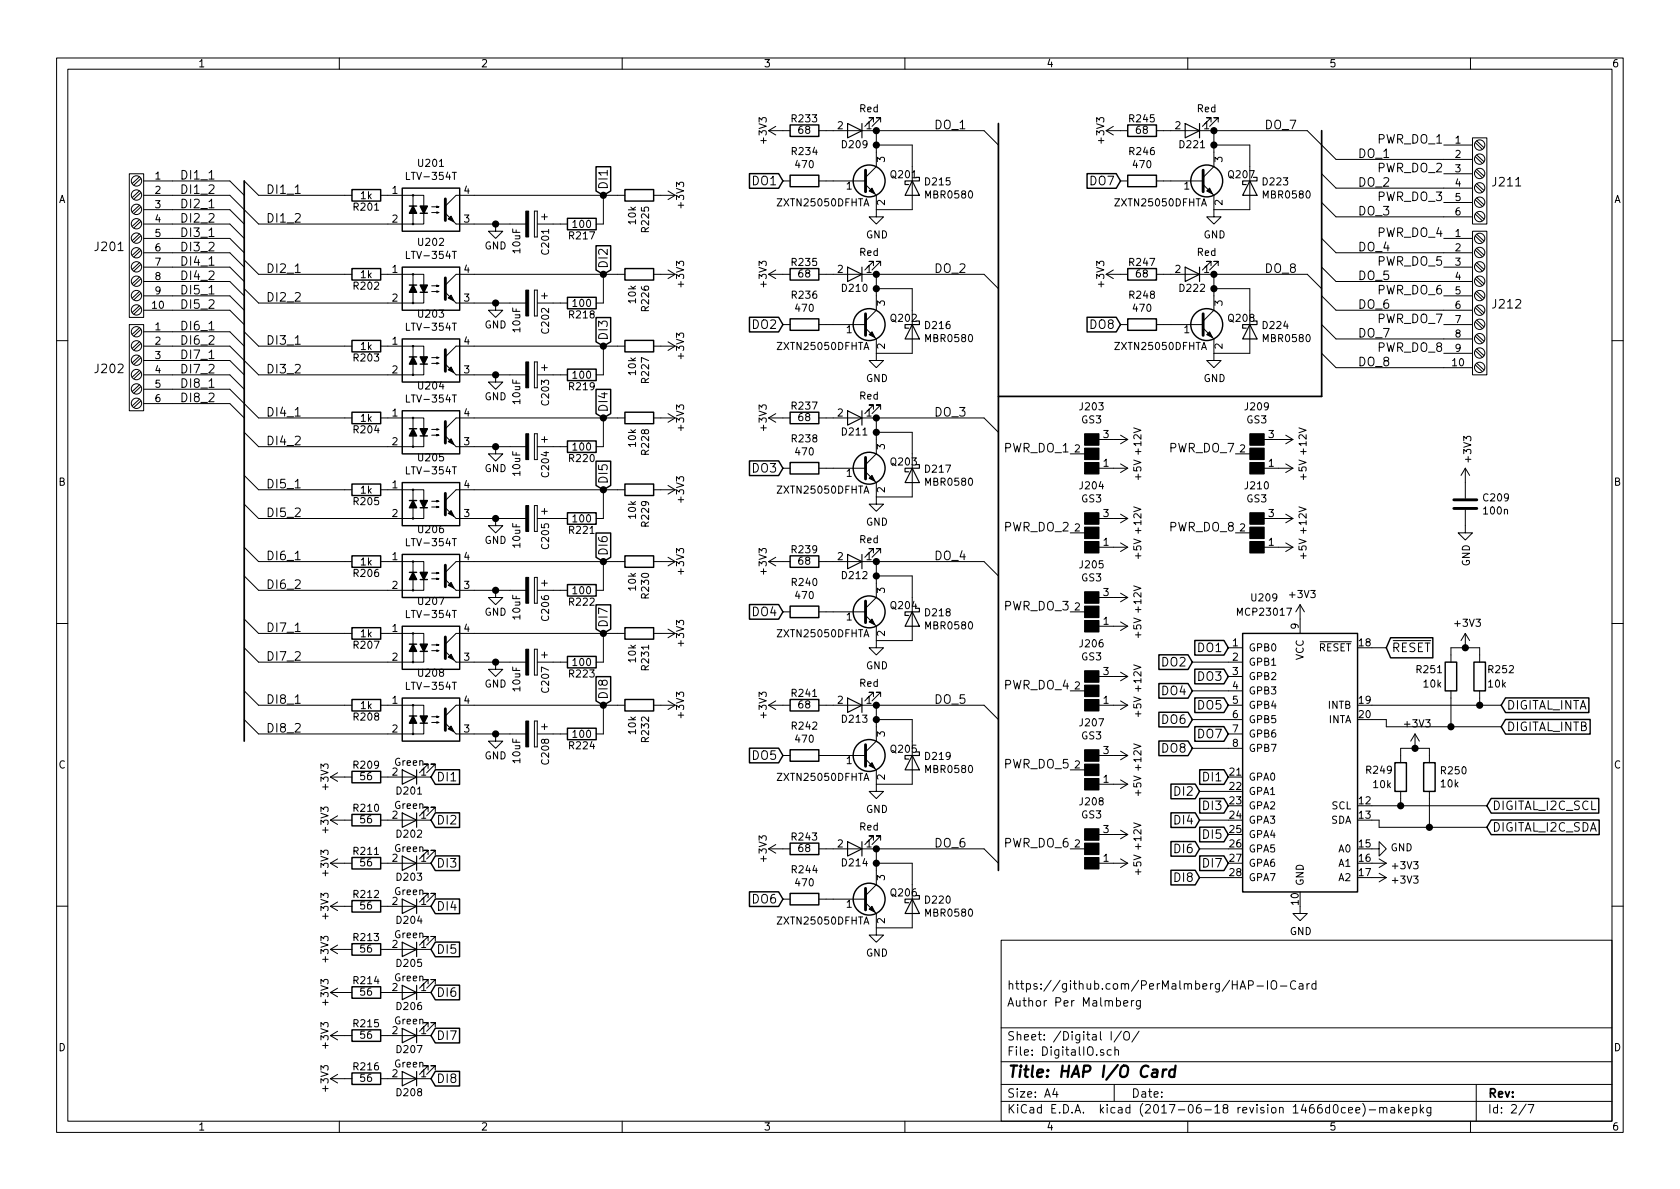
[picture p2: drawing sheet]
<svg xmlns="http://www.w3.org/2000/svg" width="297mm" height="210mm" viewBox="0 0 297 210" stroke-linecap="round" stroke-linejoin="round" font-family="sans-serif">
<defs><g id="words">
<text font-size="2.8" x="178" y="190.5">Title: HAP I/O Card</text>
<g font-size="2.1">
<text x="165.1" y="22.9">DO_1</text>
<text x="223.5" y="22.9">DO_7</text>
<text x="240" y="27.9">DO_1</text>
<text x="243.6" y="25.4">PWR_DO_1</text>
<text x="31.7" y="31.7">DI1_1</text>
<text x="31.7" y="34.3">DI1_2</text>
<text x="47" y="34.3">DI1_1</text>
<text x="107.4" y="33.6" transform="rotate(-90 107.4 33.6)">DI1</text>
<text x="133.1" y="32.8">DO1</text>
<text x="192.8" y="32.8">DO7</text>
<text x="240" y="33">DO_2</text>
<text x="243.6" y="30.5">PWR_DO_2</text>
<text x="243.6" y="35.6">PWR_DO_3</text>
<text x="264.1" y="33">J211</text>
<text x="31.7" y="36.8">DI2_1</text>
<text x="31.7" y="41.9">DI3_1</text>
<text x="31.7" y="39.4">DI2_2</text>
<text x="47" y="39.4">DI1_2</text>
<text x="240" y="38.1">DO_3</text>
<text x="243.6" y="41.9">PWR_DO_4</text>
<text x="16.9" y="44.4">J201</text>
<text x="31.7" y="44.4">DI3_2</text>
<text x="31.7" y="47">DI4_1</text>
<text x="107.4" y="47.6" transform="rotate(-90 107.4 47.6)">DI2</text>
<text x="240" y="44.4">DO_4</text>
<text x="243.6" y="47">PWR_DO_5</text>
<text x="31.7" y="49.5">DI4_2</text>
<text x="31.7" y="52.1">DI5_1</text>
<text x="47" y="48.3">DI2_1</text>
<text x="47" y="53.3">DI2_2</text>
<text x="165.1" y="48.3">DO_2</text>
<text x="223.5" y="48.3">DO_8</text>
<text x="240" y="49.5">DO_5</text>
<text x="243.6" y="52.1">PWR_DO_6</text>
<text x="31.7" y="54.6">DI5_2</text>
<text x="31.7" y="58.4">DI6_1</text>
<text x="133.1" y="58.2">DO2</text>
<text x="192.8" y="58.2">DO8</text>
<text x="240" y="59.7">DO_7</text>
<text x="240" y="54.6">DO_6</text>
<text x="243.6" y="57.1">PWR_DO_7</text>
<text x="264.1" y="54.6">J212</text>
<text x="16.9" y="66">J202</text>
<text x="31.7" y="61">DI6_2</text>
<text x="31.7" y="63.5">DI7_1</text>
<text x="47" y="61">DI3_1</text>
<text x="107.4" y="60.3" transform="rotate(-90 107.4 60.3)">DI3</text>
<text x="240" y="64.8">DO_8</text>
<text x="243.6" y="62.2">PWR_DO_8</text>
<text x="31.7" y="66">DI7_2</text>
<text x="31.7" y="68.6">DI8_1</text>
<text x="31.7" y="71.1">DI8_2</text>
<text x="47" y="66">DI3_2</text>
<text x="47" y="73.7">DI4_1</text>
<text x="107.4" y="73" transform="rotate(-90 107.4 73)">DI4</text>
<text x="165.1" y="73.7">DO_3</text>
<text x="47" y="78.7">DI4_2</text>
<text x="133.1" y="83.6">DO3</text>
<text x="177.5" y="80">PWR_DO_1</text>
<text x="206.8" y="80">PWR_DO_7</text>
<text x="47" y="86.4">DI5_1</text>
<text x="107.4" y="85.7" transform="rotate(-90 107.4 85.7)">DI5</text>
<text x="47" y="91.4">DI5_2</text>
<text x="177.5" y="94">PWR_DO_2</text>
<text x="206.8" y="94">PWR_DO_8</text>
<text x="47" y="99.1">DI6_1</text>
<text x="107.4" y="98.4" transform="rotate(-90 107.4 98.4)">DI6</text>
<text x="165.1" y="99.1">DO_4</text>
<text x="47" y="104.1">DI6_2</text>
<text x="177.5" y="107.9">PWR_DO_3</text>
<text x="47" y="111.8">DI7_1</text>
<text x="107.4" y="111.1" transform="rotate(-90 107.4 111.1)">DI7</text>
<text x="133.1" y="109">DO4</text>
<text x="47" y="116.8">DI7_2</text>
<text x="205.5" y="117.9">DO2</text>
<text x="211.9" y="115.3">DO1</text>
<text x="246" y="115.3">RESET</text>
<text x="47" y="124.5">DI8_1</text>
<text x="107.4" y="123.8" transform="rotate(-90 107.4 123.8)">DI8</text>
<text x="165.1" y="124.5">DO_5</text>
<text x="177.5" y="121.9">PWR_DO_4</text>
<text x="205.5" y="122.9">DO4</text>
<text x="211.9" y="120.4">DO3</text>
<text x="211.9" y="125.5">DO5</text>
<text x="266.3" y="125.5">DIGITAL_INTA</text>
<text x="47" y="129.5">DI8_2</text>
<text x="205.5" y="128">DO6</text>
<text x="211.9" y="130.6">DO7</text>
<text x="266.3" y="129.3">DIGITAL_INTB</text>
<text x="133.1" y="134.4">DO5</text>
<text x="177.5" y="135.9">PWR_DO_5</text>
<text x="205.5" y="133.1">DO8</text>
<text x="77.1" y="138.2">DI1</text>
<text x="207.9" y="140.7">DI2</text>
<text x="213" y="138.2">DI1</text>
<text x="213" y="143.3">DI3</text>
<text x="263.8" y="143.3">DIGITAL_I2C_SCL</text>
<text x="77.1" y="145.8">DI2</text>
<text x="165.1" y="149.9">DO_6</text>
<text x="177.5" y="149.9">PWR_DO_6</text>
<text x="207.9" y="145.8">DI4</text>
<text x="213" y="148.3">DI5</text>
<text x="263.8" y="147.1">DIGITAL_I2C_SDA</text>
<text x="77.1" y="153.4">DI3</text>
<text x="207.9" y="150.9">DI6</text>
<text x="207.9" y="156">DI8</text>
<text x="213" y="153.4">DI7</text>
<text x="77.1" y="161">DI4</text>
<text x="133.1" y="159.8">DO6</text>
<text x="77.1" y="168.7">DI5</text>
<text x="77.1" y="176.3">DI6</text>
<text x="178" y="178">Author Per Malmberg</text>
<text x="178" y="175">https://github.com/PerMalmberg/HAP-IO-Card</text>
<text x="77.1" y="183.9">DI7</text>
<text x="178" y="184">Sheet: /Digital I/O/</text>
<text x="77.1" y="191.5">DI8</text>
<text x="178" y="186.7">File: DigitalIO.sch</text>
<text x="178" y="196.9">KiCad E.D.A. kicad (2017-06-18 revision 1466d0cee)-makepkg</text>
<text x="178" y="194.1">Size: A4</text>
<text x="200" y="194.1">Date:</text>
<text x="263" y="194.1">Rev:</text>
<text x="263" y="196.9">Id: 2/7</text>
</g>
<g font-size="1.8">
<text x="35" y="11.9">1</text>
<text x="85" y="11.9">2</text>
<text x="135" y="11.9">3</text>
<text x="185" y="11.9">4</text>
<text x="235" y="11.9">5</text>
<text x="285" y="11.9">6</text>
<text x="140.1" y="21.6">R233</text>
<text x="141.2" y="23.7">68</text>
<text x="148.1" y="22.9">2</text>
<text x="152" y="19.9">Red</text>
<text x="153.2" y="22.9">1</text>
<text x="199.8" y="21.6">R245</text>
<text x="200.9" y="23.7">68</text>
<text x="207.8" y="22.9">2</text>
<text x="211.7" y="19.9">Red</text>
<text x="212.9" y="22.9">1</text>
<text x="74.1" y="29.5">U201</text>
<text x="135.6" y="25.2" transform="rotate(-90 135.6 25.2)">+3V3</text>
<text x="140.1" y="27.4">R234</text>
<text x="140.8" y="29.7">470</text>
<text x="149" y="26.2">D209</text>
<text x="156.5" y="28.7" transform="rotate(-90 156.5 28.7)">3</text>
<text x="195.2" y="25.2" transform="rotate(-90 195.2 25.2)">+3V3</text>
<text x="199.8" y="27.4">R246</text>
<text x="200.5" y="29.7">470</text>
<text x="208.7" y="26.2">D221</text>
<text x="216.2" y="28.7" transform="rotate(-90 216.2 28.7)">3</text>
<text x="257.3" y="25.4">1</text>
<text x="257.3" y="27.9">2</text>
<text x="10.4" y="35.9">A</text>
<text x="27.5" y="31.7">1</text>
<text x="27.5" y="34.3">2</text>
<text x="63.8" y="35.2">1k</text>
<text x="69.4" y="34.3">1</text>
<text x="72.2" y="31.8">LTV-354T</text>
<text x="82.1" y="34.3">4</text>
<text x="149.7" y="33.5">1</text>
<text x="157.6" y="31.5">Q201</text>
<text x="163.7" y="32.8">D215</text>
<text x="163.8" y="35.1">MBR0580</text>
<text x="209.4" y="33.5">1</text>
<text x="217.3" y="31.5">Q207</text>
<text x="223.4" y="32.8">D223</text>
<text x="223.5" y="35.1">MBR0580</text>
<text x="257.3" y="30.5">3</text>
<text x="257.3" y="33">4</text>
<text x="257.3" y="35.6">5</text>
<text x="285.4" y="35.9">A</text>
<text x="27.5" y="36.8">3</text>
<text x="27.5" y="39.4">4</text>
<text x="27.5" y="41.9">5</text>
<text x="62.7" y="37.3">R201</text>
<text x="69.4" y="39.4">2</text>
<text x="82.1" y="39.4">3</text>
<text x="101.4" y="40.3">100</text>
<text x="112.4" y="39.6" transform="rotate(-90 112.4 39.6)">10k</text>
<text x="114.8" y="40.9" transform="rotate(-90 114.8 40.9)">R225</text>
<text x="121" y="36.6" transform="rotate(-90 121 36.6)">+3V3</text>
<text x="137.7" y="36.5">ZXTN25050DFHTA</text>
<text x="156.5" y="36.3" transform="rotate(-90 156.5 36.3)">2</text>
<text x="197.4" y="36.5">ZXTN25050DFHTA</text>
<text x="216.2" y="36.3" transform="rotate(-90 216.2 36.3)">2</text>
<text x="257.3" y="38.1">6</text>
<text x="257.3" y="41.9">1</text>
<text x="27.5" y="44.4">6</text>
<text x="27.5" y="47">7</text>
<text x="72.2" y="45.8">LTV-354T</text>
<text x="74.1" y="43.5">U202</text>
<text x="85.7" y="44.1">GND</text>
<text x="92" y="44.7" transform="rotate(-90 92 44.7)">10uF</text>
<text x="97.1" y="44.9" transform="rotate(-90 97.1 44.9)">C201</text>
<text x="100.8" y="42.3">R217</text>
<text x="140.1" y="47">R235</text>
<text x="152" y="45.3">Red</text>
<text x="153.1" y="42.2">GND</text>
<text x="199.8" y="47">R247</text>
<text x="211.7" y="45.3">Red</text>
<text x="212.8" y="42.2">GND</text>
<text x="257.3" y="44.4">2</text>
<text x="257.3" y="47">3</text>
<text x="27.5" y="49.5">8</text>
<text x="27.5" y="52.1">9</text>
<text x="62.7" y="51.2">R202</text>
<text x="63.8" y="49.2">1k</text>
<text x="69.4" y="48.3">1</text>
<text x="69.4" y="53.3">2</text>
<text x="82.1" y="53.3">3</text>
<text x="82.1" y="48.3">4</text>
<text x="112.4" y="53.6" transform="rotate(-90 112.4 53.6)">10k</text>
<text x="121" y="50.6" transform="rotate(-90 121 50.6)">+3V3</text>
<text x="135.6" y="50.6" transform="rotate(-90 135.6 50.6)">+3V3</text>
<text x="140.1" y="52.8">R236</text>
<text x="141.2" y="49.1">68</text>
<text x="148.1" y="48.3">2</text>
<text x="149" y="51.6">D210</text>
<text x="153.2" y="48.3">1</text>
<text x="195.2" y="50.6" transform="rotate(-90 195.2 50.6)">+3V3</text>
<text x="199.8" y="52.8">R248</text>
<text x="200.9" y="49.1">68</text>
<text x="207.8" y="48.3">2</text>
<text x="208.7" y="51.6">D222</text>
<text x="212.9" y="48.3">1</text>
<text x="257.3" y="49.5">4</text>
<text x="257.3" y="52.1">5</text>
<text x="27" y="54.6">10</text>
<text x="27.5" y="58.4">1</text>
<text x="72.2" y="58.5">LTV-354T</text>
<text x="74.1" y="56.2">U203</text>
<text x="85.7" y="58.1">GND</text>
<text x="92" y="58.7" transform="rotate(-90 92 58.7)">10uF</text>
<text x="97.1" y="58.8" transform="rotate(-90 97.1 58.8)">C202</text>
<text x="100.8" y="56.3">R218</text>
<text x="101.4" y="54.3">100</text>
<text x="114.8" y="54.9" transform="rotate(-90 114.8 54.9)">R226</text>
<text x="140.8" y="55.1">470</text>
<text x="149.7" y="58.9">1</text>
<text x="156.5" y="54.1" transform="rotate(-90 156.5 54.1)">3</text>
<text x="157.6" y="56.9">Q202</text>
<text x="163.7" y="58.2">D216</text>
<text x="200.5" y="55.1">470</text>
<text x="209.4" y="58.9">1</text>
<text x="216.2" y="54.1" transform="rotate(-90 216.2 54.1)">3</text>
<text x="217.3" y="56.9">Q208</text>
<text x="223.4" y="58.2">D224</text>
<text x="257.3" y="54.6">6</text>
<text x="257.3" y="57.1">7</text>
<text x="257.3" y="59.7">8</text>
<text x="27.5" y="61">2</text>
<text x="27.5" y="63.5">3</text>
<text x="62.7" y="63.9">R203</text>
<text x="63.8" y="61.9">1k</text>
<text x="69.4" y="61">1</text>
<text x="82.1" y="61">4</text>
<text x="121" y="63.3" transform="rotate(-90 121 63.3)">+3V3</text>
<text x="137.7" y="61.9">ZXTN25050DFHTA</text>
<text x="156.5" y="61.7" transform="rotate(-90 156.5 61.7)">2</text>
<text x="163.8" y="60.5">MBR0580</text>
<text x="197.4" y="61.9">ZXTN25050DFHTA</text>
<text x="216.2" y="61.7" transform="rotate(-90 216.2 61.7)">2</text>
<text x="223.5" y="60.5">MBR0580</text>
<text x="256.8" y="64.8">10</text>
<text x="257.3" y="62.2">9</text>
<text x="27.5" y="66">4</text>
<text x="27.5" y="68.6">5</text>
<text x="27.5" y="71.1">6</text>
<text x="69.4" y="66">2</text>
<text x="72.2" y="71.2">LTV-354T</text>
<text x="74.1" y="68.9">U204</text>
<text x="82.1" y="66">3</text>
<text x="85.7" y="70.8">GND</text>
<text x="92" y="71.4" transform="rotate(-90 92 71.4)">10uF</text>
<text x="97.1" y="71.5" transform="rotate(-90 97.1 71.5)">C203</text>
<text x="100.8" y="69">R219</text>
<text x="101.4" y="67">100</text>
<text x="112.4" y="66.3" transform="rotate(-90 112.4 66.3)">10k</text>
<text x="114.8" y="67.6" transform="rotate(-90 114.8 67.6)">R227</text>
<text x="152" y="70.7">Red</text>
<text x="153.1" y="67.6">GND</text>
<text x="212.8" y="67.6">GND</text>
<text x="62.7" y="76.6">R204</text>
<text x="63.8" y="74.6">1k</text>
<text x="69.4" y="73.7">1</text>
<text x="82.1" y="73.7">4</text>
<text x="121" y="76" transform="rotate(-90 121 76)">+3V3</text>
<text x="135.6" y="76" transform="rotate(-90 135.6 76)">+3V3</text>
<text x="140.1" y="72.4">R237</text>
<text x="141.2" y="74.5">68</text>
<text x="148.1" y="73.7">2</text>
<text x="149" y="77">D211</text>
<text x="153.2" y="73.7">1</text>
<text x="191.1" y="72.6">J203</text>
<text x="191.3" y="74.9">GS3</text>
<text x="195.1" y="77.5">3</text>
<text x="220.3" y="72.6">J209</text>
<text x="220.5" y="74.9">GS3</text>
<text x="224.3" y="77.5">3</text>
<text x="69.4" y="78.7">2</text>
<text x="72.2" y="83.9">LTV-354T</text>
<text x="74.1" y="81.6">U205</text>
<text x="82.1" y="78.7">3</text>
<text x="85.7" y="83.5">GND</text>
<text x="100.8" y="81.7">R220</text>
<text x="101.4" y="79.7">100</text>
<text x="112.4" y="79" transform="rotate(-90 112.4 79)">10k</text>
<text x="114.8" y="80.3" transform="rotate(-90 114.8 80.3)">R228</text>
<text x="140.1" y="78.2">R238</text>
<text x="140.8" y="80.5">470</text>
<text x="156.5" y="79.5" transform="rotate(-90 156.5 79.5)">3</text>
<text x="157.6" y="82.3">Q203</text>
<text x="163.7" y="83.6">D217</text>
<text x="190" y="80">2</text>
<text x="195.1" y="82.5">1</text>
<text x="201.8" y="80.2" transform="rotate(-90 201.8 80.2)">+12V</text>
<text x="219.2" y="80">2</text>
<text x="224.3" y="82.5">1</text>
<text x="231" y="80.2" transform="rotate(-90 231 80.2)">+12V</text>
<text x="260.1" y="81.6" transform="rotate(-90 260.1 81.6)">+3V3</text>
<text x="10.4" y="85.9">B</text>
<text x="62.7" y="89.3">R205</text>
<text x="63.8" y="87.3">1k</text>
<text x="69.4" y="86.4">1</text>
<text x="82.1" y="86.4">4</text>
<text x="92" y="84.1" transform="rotate(-90 92 84.1)">10uF</text>
<text x="97.1" y="84.2" transform="rotate(-90 97.1 84.2)">C204</text>
<text x="121" y="88.7" transform="rotate(-90 121 88.7)">+3V3</text>
<text x="137.7" y="87.3">ZXTN25050DFHTA</text>
<text x="149.7" y="84.3">1</text>
<text x="156.5" y="87.1" transform="rotate(-90 156.5 87.1)">2</text>
<text x="163.8" y="85.9">MBR0580</text>
<text x="191.1" y="86.5">J204</text>
<text x="191.3" y="88.8">GS3</text>
<text x="201.8" y="84.8" transform="rotate(-90 201.8 84.8)">+5V</text>
<text x="220.3" y="86.5">J210</text>
<text x="220.5" y="88.8">GS3</text>
<text x="231" y="84.8" transform="rotate(-90 231 84.8)">+5V</text>
<text x="262.4" y="88.7">C209</text>
<text x="285.4" y="85.9">B</text>
<text x="69.4" y="91.4">2</text>
<text x="74.1" y="94.3">U206</text>
<text x="82.1" y="91.4">3</text>
<text x="100.8" y="94.4">R221</text>
<text x="101.4" y="92.4">100</text>
<text x="112.4" y="91.7" transform="rotate(-90 112.4 91.7)">10k</text>
<text x="114.8" y="93" transform="rotate(-90 114.8 93)">R229</text>
<text x="153.1" y="93">GND</text>
<text x="190" y="94">2</text>
<text x="195.1" y="91.4">3</text>
<text x="201.8" y="94.2" transform="rotate(-90 201.8 94.2)">+12V</text>
<text x="219.2" y="94">2</text>
<text x="224.3" y="91.4">3</text>
<text x="231" y="94.2" transform="rotate(-90 231 94.2)">+12V</text>
<text x="262.5" y="91">100n</text>
<text x="63.8" y="100">1k</text>
<text x="69.4" y="99.1">1</text>
<text x="72.2" y="96.6">LTV-354T</text>
<text x="82.1" y="99.1">4</text>
<text x="85.7" y="96.2">GND</text>
<text x="92" y="96.8" transform="rotate(-90 92 96.8)">10uF</text>
<text x="97.1" y="96.9" transform="rotate(-90 97.1 96.9)">C205</text>
<text x="121" y="101.4" transform="rotate(-90 121 101.4)">+3V3</text>
<text x="135.6" y="101.4" transform="rotate(-90 135.6 101.4)">+3V3</text>
<text x="140.1" y="97.8">R239</text>
<text x="141.2" y="99.9">68</text>
<text x="148.1" y="99.1">2</text>
<text x="152" y="96.1">Red</text>
<text x="153.2" y="99.1">1</text>
<text x="191.1" y="100.5">J205</text>
<text x="195.1" y="96.5">1</text>
<text x="201.8" y="98.7" transform="rotate(-90 201.8 98.7)">+5V</text>
<text x="224.3" y="96.5">1</text>
<text x="231" y="98.7" transform="rotate(-90 231 98.7)">+5V</text>
<text x="259.9" y="100.2" transform="rotate(-90 259.9 100.2)">GND</text>
<text x="62.7" y="102">R206</text>
<text x="69.4" y="104.1">2</text>
<text x="74.1" y="107">U207</text>
<text x="82.1" y="104.1">3</text>
<text x="100.8" y="107.1">R222</text>
<text x="101.4" y="105.1">100</text>
<text x="112.4" y="104.4" transform="rotate(-90 112.4 104.4)">10k</text>
<text x="114.8" y="105.7" transform="rotate(-90 114.8 105.7)">R230</text>
<text x="140.1" y="103.6">R240</text>
<text x="140.8" y="105.9">470</text>
<text x="149" y="102.4">D212</text>
<text x="156.5" y="104.9" transform="rotate(-90 156.5 104.9)">3</text>
<text x="157.6" y="107.7">Q204</text>
<text x="190" y="107.9">2</text>
<text x="191.3" y="102.8">GS3</text>
<text x="195.1" y="105.4">3</text>
<text x="221.4" y="106.3">U209</text>
<text x="228.2" y="105.8">+3V3</text>
<text x="63.8" y="112.7">1k</text>
<text x="69.4" y="111.8">1</text>
<text x="72.2" y="109.3">LTV-354T</text>
<text x="82.1" y="111.8">4</text>
<text x="85.7" y="108.9">GND</text>
<text x="92" y="109.5" transform="rotate(-90 92 109.5)">10uF</text>
<text x="97.1" y="109.6" transform="rotate(-90 97.1 109.6)">C206</text>
<text x="137.7" y="112.7">ZXTN25050DFHTA</text>
<text x="149.7" y="109.7">1</text>
<text x="156.5" y="112.5" transform="rotate(-90 156.5 112.5)">2</text>
<text x="163.7" y="109">D218</text>
<text x="163.8" y="111.3">MBR0580</text>
<text x="195.1" y="110.5">1</text>
<text x="201.8" y="112.7" transform="rotate(-90 201.8 112.7)">+5V</text>
<text x="201.8" y="108.1" transform="rotate(-90 201.8 108.1)">+12V</text>
<text x="219.1" y="108.9">MCP23017</text>
<text x="229.6" y="111.2" transform="rotate(-90 229.6 111.2)">9</text>
<text x="257.4" y="110.8">+3V3</text>
<text x="62.7" y="114.7">R207</text>
<text x="69.4" y="116.8">2</text>
<text x="74.1" y="119.7">U208</text>
<text x="82.1" y="116.8">3</text>
<text x="100.8" y="119.8">R223</text>
<text x="101.4" y="117.8">100</text>
<text x="112.4" y="117.1" transform="rotate(-90 112.4 117.1)">10k</text>
<text x="114.8" y="118.4" transform="rotate(-90 114.8 118.4)">R231</text>
<text x="121" y="114.1" transform="rotate(-90 121 114.1)">+3V3</text>
<text x="153.1" y="118.4">GND</text>
<text x="191.1" y="114.5">J206</text>
<text x="191.3" y="116.8">GS3</text>
<text x="195.1" y="119.4">3</text>
<text x="218" y="114.3">1</text>
<text x="218" y="116.8">2</text>
<text x="218" y="119.4">3</text>
<text x="220.7" y="115.2">GPB0</text>
<text x="220.7" y="117.7">GPB1</text>
<text x="230.5" y="116.8" transform="rotate(-90 230.5 116.8)">VCC</text>
<text x="233.1" y="115.2">RESET</text>
<text x="240.3" y="114.3">18</text>
<text x="250.6" y="119">R251</text>
<text x="263.3" y="119">R252</text>
<text x="63.8" y="125.4">1k</text>
<text x="69.4" y="124.5">1</text>
<text x="72.2" y="122">LTV-354T</text>
<text x="82.1" y="124.5">4</text>
<text x="85.7" y="121.6">GND</text>
<text x="92" y="122.2" transform="rotate(-90 92 122.2)">10uF</text>
<text x="97.1" y="122.3" transform="rotate(-90 97.1 122.3)">C207</text>
<text x="140.1" y="123.2">R241</text>
<text x="141.2" y="125.3">68</text>
<text x="148.1" y="124.5">2</text>
<text x="152" y="121.5">Red</text>
<text x="153.2" y="124.5">1</text>
<text x="190" y="121.9">2</text>
<text x="195.1" y="124.5">1</text>
<text x="201.8" y="122.1" transform="rotate(-90 201.8 122.1)">+12V</text>
<text x="218" y="121.9">4</text>
<text x="218" y="124.5">5</text>
<text x="220.7" y="120.3">GPB2</text>
<text x="220.7" y="122.8">GPB3</text>
<text x="220.7" y="125.3">GPB4</text>
<text x="234.9" y="125.3">INTB</text>
<text x="240.3" y="124.5">19</text>
<text x="251.8" y="121.6">10k</text>
<text x="263.2" y="121.6">10k</text>
<text x="62.7" y="127.4">R208</text>
<text x="69.4" y="129.5">2</text>
<text x="82.1" y="129.5">3</text>
<text x="101.4" y="130.5">100</text>
<text x="112.4" y="129.8" transform="rotate(-90 112.4 129.8)">10k</text>
<text x="114.8" y="131.1" transform="rotate(-90 114.8 131.1)">R232</text>
<text x="121" y="126.8" transform="rotate(-90 121 126.8)">+3V3</text>
<text x="135.6" y="126.8" transform="rotate(-90 135.6 126.8)">+3V3</text>
<text x="140.1" y="129">R242</text>
<text x="140.8" y="131.3">470</text>
<text x="149" y="127.8">D213</text>
<text x="156.5" y="130.3" transform="rotate(-90 156.5 130.3)">3</text>
<text x="191.1" y="128.4">J207</text>
<text x="191.3" y="130.8">GS3</text>
<text x="201.8" y="126.7" transform="rotate(-90 201.8 126.7)">+5V</text>
<text x="218" y="127">6</text>
<text x="218" y="129.5">7</text>
<text x="220.7" y="127.9">GPB5</text>
<text x="220.7" y="130.4">GPB6</text>
<text x="234.9" y="127.9">INTA</text>
<text x="240.3" y="127">20</text>
<text x="248.5" y="128.6">+3V3</text>
<text x="10.4" y="135.9">C</text>
<text x="62.6" y="135.9">R209</text>
<text x="63.8" y="138">56</text>
<text x="69.4" y="137.2">2</text>
<text x="69.8" y="135.4">Green</text>
<text x="74.4" y="137.2">1</text>
<text x="85.7" y="134.3">GND</text>
<text x="92" y="134.9" transform="rotate(-90 92 134.9)">10uF</text>
<text x="97.1" y="135" transform="rotate(-90 97.1 135)">C208</text>
<text x="100.8" y="132.5">R224</text>
<text x="149.7" y="135.1">1</text>
<text x="156.5" y="137.9" transform="rotate(-90 156.5 137.9)">2</text>
<text x="157.6" y="133.1">Q205</text>
<text x="163.7" y="134.4">D219</text>
<text x="163.8" y="136.7">MBR0580</text>
<text x="190" y="135.9">2</text>
<text x="195.1" y="133.3">3</text>
<text x="201.8" y="136.1" transform="rotate(-90 201.8 136.1)">+12V</text>
<text x="217.5" y="137.2">21</text>
<text x="218" y="132.1">8</text>
<text x="220.7" y="133">GPB7</text>
<text x="241.7" y="136.8">R249</text>
<text x="254.9" y="136.9">R250</text>
<text x="285.4" y="135.9">C</text>
<text x="58.1" y="139.5" transform="rotate(-90 58.1 139.5)">+3V3</text>
<text x="62.6" y="143.6">R210</text>
<text x="69.8" y="143">Green</text>
<text x="70.3" y="140.5">D201</text>
<text x="137.7" y="138.1">ZXTN25050DFHTA</text>
<text x="153.1" y="143.8">GND</text>
<text x="191.1" y="142.4">J208</text>
<text x="195.1" y="138.4">1</text>
<text x="201.8" y="140.7" transform="rotate(-90 201.8 140.7)">+5V</text>
<text x="217.5" y="139.7">22</text>
<text x="217.5" y="142.2">23</text>
<text x="220.7" y="138">GPA0</text>
<text x="220.7" y="140.6">GPA1</text>
<text x="220.7" y="143.1">GPA2</text>
<text x="235.5" y="143.1">SCL</text>
<text x="240.3" y="142.2">12</text>
<text x="242.9" y="139.4">10k</text>
<text x="254.8" y="139.2">10k</text>
<text x="58.1" y="147.1" transform="rotate(-90 58.1 147.1)">+3V3</text>
<text x="63.8" y="145.6">56</text>
<text x="69.4" y="144.8">2</text>
<text x="70.3" y="148.1">D202</text>
<text x="74.4" y="144.8">1</text>
<text x="140.1" y="148.6">R243</text>
<text x="148.1" y="149.9">2</text>
<text x="152" y="146.9">Red</text>
<text x="153.2" y="149.9">1</text>
<text x="190" y="149.9">2</text>
<text x="191.3" y="144.7">GS3</text>
<text x="195.1" y="147.3">3</text>
<text x="217.5" y="144.8">24</text>
<text x="217.5" y="147.3">25</text>
<text x="217.5" y="149.9">26</text>
<text x="220.7" y="145.7">GPA3</text>
<text x="220.7" y="148.2">GPA4</text>
<text x="235.3" y="145.7">SDA</text>
<text x="240.3" y="144.8">13</text>
<text x="240.3" y="149.9">15</text>
<text x="58.1" y="154.7" transform="rotate(-90 58.1 154.7)">+3V3</text>
<text x="62.6" y="151.2">R211</text>
<text x="63.8" y="153.2">56</text>
<text x="69.4" y="152.4">2</text>
<text x="69.8" y="150.7">Green</text>
<text x="70.3" y="155.7">D203</text>
<text x="74.4" y="152.4">1</text>
<text x="135.6" y="152.2" transform="rotate(-90 135.6 152.2)">+3V3</text>
<text x="140.1" y="154.4">R244</text>
<text x="141.2" y="150.7">68</text>
<text x="149" y="153.2">D214</text>
<text x="156.5" y="155.7" transform="rotate(-90 156.5 155.7)">3</text>
<text x="195.1" y="152.4">1</text>
<text x="201.8" y="154.6" transform="rotate(-90 201.8 154.6)">+5V</text>
<text x="201.8" y="150" transform="rotate(-90 201.8 150)">+12V</text>
<text x="217.5" y="152.4">27</text>
<text x="217.5" y="154.9">28</text>
<text x="220.7" y="150.7">GPA5</text>
<text x="220.7" y="153.3">GPA6</text>
<text x="220.7" y="155.8">GPA7</text>
<text x="236.8" y="150.7">A0</text>
<text x="236.8" y="153.3">A1</text>
<text x="236.8" y="155.8">A2</text>
<text x="240.3" y="152.4">16</text>
<text x="240.3" y="154.9">17</text>
<text x="245.9" y="150.5">GND</text>
<text x="246.4" y="153.7">+3V3</text>
<text x="62.6" y="158.8">R212</text>
<text x="63.8" y="160.8">56</text>
<text x="69.4" y="160">2</text>
<text x="69.8" y="158.3">Green</text>
<text x="74.4" y="160">1</text>
<text x="140.8" y="156.7">470</text>
<text x="149.7" y="160.5">1</text>
<text x="157.6" y="158.5">Q206</text>
<text x="163.7" y="159.8">D220</text>
<text x="229.6" y="160" transform="rotate(-90 229.6 160)">10</text>
<text x="230.5" y="156.7" transform="rotate(-90 230.5 156.7)">GND</text>
<text x="246.4" y="156.3">+3V3</text>
<text x="58.1" y="162.4" transform="rotate(-90 58.1 162.4)">+3V3</text>
<text x="62.6" y="166.4">R213</text>
<text x="69.4" y="167.6">2</text>
<text x="69.8" y="165.9">Green</text>
<text x="70.3" y="163.4">D204</text>
<text x="74.4" y="167.6">1</text>
<text x="137.7" y="163.5">ZXTN25050DFHTA</text>
<text x="156.5" y="163.3" transform="rotate(-90 156.5 163.3)">2</text>
<text x="163.8" y="162.1">MBR0580</text>
<text x="228" y="165.3">GND</text>
<text x="58.1" y="170" transform="rotate(-90 58.1 170)">+3V3</text>
<text x="63.8" y="168.4">56</text>
<text x="69.8" y="173.5">Green</text>
<text x="70.3" y="171">D205</text>
<text x="153.1" y="169.2">GND</text>
<text x="58.1" y="177.6" transform="rotate(-90 58.1 177.6)">+3V3</text>
<text x="62.6" y="174">R214</text>
<text x="63.8" y="176.1">56</text>
<text x="69.4" y="175.3">2</text>
<text x="70.3" y="178.6">D206</text>
<text x="74.4" y="175.3">1</text>
<text x="10.4" y="185.9">D</text>
<text x="58.1" y="185.2" transform="rotate(-90 58.1 185.2)">+3V3</text>
<text x="62.6" y="181.7">R215</text>
<text x="63.8" y="183.7">56</text>
<text x="69.4" y="182.9">2</text>
<text x="69.8" y="181.1">Green</text>
<text x="74.4" y="182.9">1</text>
<text x="285.4" y="185.9">D</text>
<text x="62.6" y="189.3">R216</text>
<text x="63.8" y="191.3">56</text>
<text x="69.4" y="190.5">2</text>
<text x="69.8" y="188.8">Green</text>
<text x="70.3" y="186.2">D207</text>
<text x="74.4" y="190.5">1</text>
<text x="58.1" y="192.8" transform="rotate(-90 58.1 192.8)">+3V3</text>
<text x="70.3" y="193.8">D208</text>
<text x="35" y="199.9">1</text>
<text x="85" y="199.9">2</text>
<text x="135" y="199.9">3</text>
<text x="185" y="199.9">4</text>
<text x="235" y="199.9">5</text>
<text x="285" y="199.9">6</text>
</g>
<text font-size="1.8" fill="#fff" x="72.1" y="27.9">2.4W</text>
</g></defs>
<g fill="none" stroke="#000" stroke-width=".18">
<path d="M10 10.3h277v189.9h-277zM12 12.2h273v186.1h-273zM60 10.3v1.9M110 10.3v1.9M160 10.3v1.9M210 10.3v1.9M260 10.3v1.9M22.9 30.7h2.5v25.4h-2.5zM24.7 38.8l-1.3 1.2M24.7 36.3l-1.3 1.2M24.7 33.8l-1.3 1.1M24.7 31.3l-1.3 1.2"/>
<path d="M24.9 39.1l-1.2 1.2M24.9 36.6l-1.2 1.2M24.9 34.1l-1.2 1.1M24.9 31.6l-1.2 1.1M25.4 34.5h15.2l5.1 5.1h29.2v-1.9M25.4 39.6h15.2l2.6 2.6M25.4 32h15.2l2.6 2.5M25.4 37.1h15.2l2.6 2.5M37 31.7h.8M37 36.7h.8M43.2 32l2.5 2.5h16.5M52.2 34.2h.9"/>
<path d="M67.3 34.5h7.6v1.9M73 34.5v1.9M73 37.7v1.9M76.3 37.6h1.3l-.4 .1v-.2l.4 .1M76.3 36.6h1.3l-.4 .1v-.3l.4 .2M80.6 39.6h12.4M87.6 39.6v1.3h1.3l-1.3 1.3-1.2-1.3h1.2M94.5 37.3h.5zM94.5 37.3v4.6zM95 37.3v4.6zM95 39.6h5.3M95.8 38.3h1"/>
<path d="M96.3 37.8v1.1M106.7 34.5v5.1h-1.3M110.5 34.5h-29.9l-1.9 1.9M115.6 34.5h3.8M118.1 33.8l1.3 .7M119.4 34.5l-1.3 .8M135.9 23.1l1.3 .8M135.9 23.1h3.8M137.2 22.3l-1.3 .8M138.4 32h1.3M144.8 23.1h29.2l2.5 2.5M144.8 32h8.2"/>
<path d="M153 32.6l1.9 1.9v2.6M154.4 21.6v-.8h-.7h.7l-1.5 1.5M154.9 37.1v1.2h1.3l-1.3 1.3-1.2-1.3h1.2M154.9 23.1v6.4l-1.9 1.9M154.9 25.6h6.4v11.5h-6.4M155.7 21.6v-.8h-.8h.8l-1.5 1.5M195.6 23.1h3.8M195.6 23.1l1.2 .8M196.8 22.3l-1.2 .8M198.1 32h1.3M204.5 23.1h26.6l5.1 5.1h24.1M204.5 32h8.2"/>
<path d="M212.7 32.6l1.9 1.9v2.6M214.1 21.6v-.8h-.7h.7l-1.5 1.5M214.6 37.1v1.2h1.3l-1.3 1.3-1.2-1.3h1.2M214.6 23.1v6.4l-1.9 1.9M214.6 25.6h6.4v11.5h-6.4M215.4 21.6v-.8h-.8h.8l-1.5 1.5M233.7 35.8l2.5 2.5h24.1M233.7 30.7l2.5 2.6h24.1M255.3 25.6h5M255.3 30.7h5M255.3 35.8h5M260.3 24.4h2.6v15.2h-2.6z"/>
<path d="M260.8 37.9l1.3 1.1M260.8 35.3l1.3 1.2M260.8 32.8l1.3 1.2M260.8 30.2l1.3 1.2M260.8 27.7l1.3 1.2M260.8 25.2l1.3 1.2M261.1 37.6l1.3 1.2M261.1 35l1.3 1.2M261.1 32.5l1.3 1.2M261.1 29.9l1.3 1.2M261.1 27.4l1.3 1.2M261.1 24.9l1.3 1.2"/>
<path d="M22.9 57.4h2.5v15.2h-2.5zM24.7 57.9l-1.3 1.2M24.7 54.1l-1.3 1.2M24.7 51.5l-1.3 1.2M24.7 49l-1.3 1.2M24.7 46.5l-1.3 1.1M24.7 44l-1.3 1.2M24.7 41.4l-1.3 1.2M24.9 58.2l-1.2 1.2M24.9 54.4l-1.2 1.1M24.9 51.8l-1.2 1.2M24.9 49.3l-1.2 1.2"/>
<path d="M24.9 46.8l-1.2 1.1M24.9 44.3l-1.2 1.1M24.9 41.7l-1.2 1.1M25.4 58.7h15.2l2.6 2.5M25.4 42.2h15.2l2.6 2.5M25.4 44.7h15.2l2.6 2.5M25.4 47.2h15.2l2.6 2.6M25.4 49.8h15.2l2.6 2.5M25.4 52.3h15.2l2.6 2.6M25.4 54.9h15.2l2.6 2.5M37 41.8h.8M37 46.9h.8"/>
<path d="M37 52h.8M37 58.3h.8M43.2 51l2.5 2.6h29.2v-1.9M43.2 46l2.5 2.5h16.5M43.2 58.7l2.5 2.5h16.5M52.2 48.2h.9M67.3 48.5h7.6v1.9M73 48.5v1.9M73 51.7v1.9M76.3 51.6h1.3l-.4 .1v-.3l.4 .2M76.3 50.5h1.3l-.4 .2v-.3l.4 .1M80.6 53.6h12.4"/>
<path d="M87.6 53.6v1.3h1.3l-1.3 1.2-1.2-1.2h1.2M94.5 41.9h.5zM94.5 51.3h.5zM94.5 51.3v4.6zM94.5 55.9h.5zM95 51.3v4.6zM95 53.6h5.3M95.8 52.3h1M96.3 51.8v1M106.7 48.5v5.1h-1.3M110.5 48.5h-29.9l-1.9 1.9M115.6 48.5h3.8"/>
<path d="M118.1 47.7l1.3 .8M119.4 48.5l-1.3 .8M135.9 48.5l1.3 .8M135.9 48.5h3.8M137.2 47.7l-1.3 .8M138.4 57.4h1.3M144.8 48.5h29.2l2.5 2.5M144.8 57.4h8.2M153 58l1.9 1.9v2.6M154.4 47v-.8h-.7h.7l-1.5 1.5M154.9 48.5v6.4l-1.9 1.9M154.9 51h6.4v11.5h-6.4"/>
<path d="M155.7 47v-.8h-.8h.8l-1.5 1.5M195.6 48.5h3.8M195.6 48.5l1.2 .8M196.8 47.7l-1.2 .8M198.1 57.4h1.3M204.5 48.5h26.6l2.6 2.5M204.5 57.4h8.2M212.7 58l1.9 1.9v2.6M214.1 47v-.8h-.7h.7l-1.5 1.5M214.6 48.5v6.4l-1.9 1.9M214.6 51h6.4v11.5h-6.4M215.4 47v-.8h-.8h.8l-1.5 1.5"/>
<path d="M233.7 42.2l2.5 2.5h24.1M233.7 47.2l2.5 2.6h24.1M233.7 52.3l2.5 2.6h24.1M233.7 57.4l2.5 2.5h24.1M255.3 57.4h5M255.3 42.2h5M255.3 47.2h5M255.3 52.3h5M260.3 40.9h2.6v25.4h-2.6zM260.8 59.5l1.3 1.1M260.8 56.9l1.3 1.2M260.8 54.4l1.3 1.2"/>
<path d="M260.8 51.8l1.3 1.2M260.8 49.3l1.3 1.2M260.8 46.8l1.3 1.1M260.8 44.2l1.3 1.2M260.8 41.7l1.3 1.2M261.1 59.2l1.3 1.1M261.1 56.6l1.3 1.2M261.1 54.1l1.3 1.2M261.1 51.5l1.3 1.2M261.1 49l1.3 1.2M261.1 46.5l1.3 1.1M261.1 43.9l1.3 1.2"/>
<path d="M261.1 41.4l1.3 1.2M10 60.2h2M24.7 70.6l-1.3 1.2M24.7 68l-1.3 1.2M24.7 65.5l-1.3 1.2M24.7 63l-1.3 1.2M24.7 60.4l-1.3 1.2M24.9 70.9l-1.2 1.2M24.9 68.3l-1.2 1.2M24.9 65.8l-1.2 1.2M24.9 63.3l-1.2 1.1M24.9 60.7l-1.2 1.2"/>
<path d="M25.4 61.2h15.2l5.1 5.1h29.2v-1.9M25.4 66.3h15.2l2.6 2.5M25.4 68.8h15.2l5.1 5.1h16.5M25.4 63.7h15.2l2.6 2.6M25.4 71.4h15.2l2.6 2.5M37 63.4h.8M37 68.5h.8M43.2 76.4l2.5 2.6h29.2v-1.9M52.2 60.9h.9M52.2 73.6h.9M67.3 61.2h7.6v1.9M67.3 73.9h7.6v1.9"/>
<path d="M73 61.2v1.9M73 64.4v1.9M73 73.9v1.9M73 77.1v1.9M76.3 64.3h1.3l-.4 .1v-.3l.4 .2M76.3 63.2h1.3l-.4 .2v-.3l.4 .1M76.3 77h1.3l-.4 .1v-.3l.4 .2M76.3 75.9h1.3l-.4 .2v-.3l.4 .1M80.6 79h12.4M80.6 66.3h12.4M87.6 66.3v1.3h1.3l-1.3 1.2-1.2-1.2h1.2M87.6 79v1.3h1.3l-1.3 1.2-1.2-1.2h1.2"/>
<path d="M94.5 64h.5zM94.5 64v4.6zM94.5 68.6h.5zM94.5 76.7h.5zM94.5 76.7v4.6zM95 64v4.6zM95 76.7v4.6zM95 79h5.3M95 66.3h5.3M95.8 65h1M95.8 77.7h1M96.3 64.5v1"/>
<path d="M96.3 77.2v1M106.7 73.9v5.1h-1.3M106.7 61.2v5.1h-1.3M110.5 73.9h-29.9l-1.9 1.9M110.5 61.2h-29.9l-1.9 1.9M115.6 73.9h3.8M115.6 61.2h3.8M118.1 60.4l1.3 .8M118.1 73.1l1.3 .8M119.4 61.2l-1.3 .8M119.4 73.9l-1.3 .8M135.9 73.9l1.3 .8"/>
<path d="M135.9 73.9h3.8M137.2 73.1l-1.3 .8M144.8 73.9h29.2l2.5 2.5M154.4 72.4v-.8h-.7h.7l-1.5 1.5M154.9 62.5v1.2h1.3l-1.3 1.3-1.2-1.3h1.2M154.9 73.9v6.4l-1.9 1.9M154.9 76.4h6.4v11.5h-6.4M155.7 72.4v-.8h-.8h.8l-1.5 1.5M194.3 77.7h5.1M198.1 77l1.3 .7M199.4 77.7l-1.3 .8M214.6 62.5v1.2h1.3l-1.3 1.3-1.2-1.3h1.2"/>
<path d="M223.5 77.7h5.1M227.3 77l1.3 .7M228.6 77.7l-1.3 .8M233.7 62.5l2.5 2.5h24.1M255.3 62.5h5M260.8 64.5l1.3 1.2M260.8 62l1.3 1.2M261.1 64.2l1.3 1.2M261.1 61.7l1.3 1.2M285 60.2h2M43.2 89.1l2.5 2.6h29.2v-1.9M43.2 96.8l2.5 2.5h16.5"/>
<path d="M43.2 84.1l2.5 2.5h16.5M52.2 86.3h.9M52.2 99h.9M67.3 86.6h7.6v1.9M67.3 99.3h7.6v1.9M73 86.6v1.9M73 89.8v1.9M73 99.3v1.9M76.3 89.7h1.3l-.4 .1v-.3l.4 .2M76.3 88.6h1.3l-.4 .2v-.3l.4 .1M80.6 91.7h12.4M87.6 91.7v1.3h1.3l-1.3 1.2-1.2-1.2h1.2"/>
<path d="M94.5 81.3h.5zM94.5 89.4h.5zM94.5 89.4v4.6zM94.5 94h.5zM95 89.4v4.6zM95 91.7h5.3M95.8 90.4h1M96.3 89.9v1M106.7 99.3v5.1h-1.3M106.7 86.6v5.1h-1.3M110.5 99.3h-29.9l-1.9 1.9M110.5 86.6h-29.9l-1.9 1.9"/>
<path d="M115.6 99.3h3.8M115.6 86.6h3.8M118.1 85.8l1.3 .8M118.1 98.5l1.3 .8M119.4 86.6l-1.3 .8M119.4 99.3l-1.3 .8M135.9 99.3l1.3 .8M135.9 99.3h3.8M137.2 98.5l-1.3 .8M138.4 82.8h1.3M144.8 82.8h8.2M144.8 99.3h29.2l2.5 2.5"/>
<path d="M153 83.4l1.9 1.9v2.6M154.4 97.8v-.8h-.7h.7l-1.5 1.5M154.9 87.9v1.2h1.3l-1.3 1.3-1.2-1.3h1.2M154.9 99.3v6.4l-1.9 1.9M155.7 97.8v-.8h-.8h.8l-1.5 1.5M189.2 80.3h2.6M189.2 94.2h2.6M194.3 91.7h5.1M194.3 82.8h5.1M194.3 96.8h5.1M198.1 82l1.3 .8M198.1 90.9l1.3 .8"/>
<path d="M198.1 96l1.3 .8M199.4 82.8l-1.3 .8M199.4 91.7l-1.3 .8M199.4 96.8l-1.3 .7M218.4 80.3h2.6M218.4 94.2h2.6M223.5 91.7h5.1M223.5 82.8h5.1M223.5 96.8h5.1M227.3 82l1.3 .8M227.3 90.9l1.3 .8M227.3 96l1.3 .8"/>
<path d="M228.6 82.8l-1.3 .8M228.6 91.7l-1.3 .8M228.6 96.8l-1.3 .7M259.1 90.2v4h1.2l-1.2 1.3-1.3-1.3h1.3M259.1 82.8v5.3M259.1 82.8l-.8 1.3M259.1 82.8l.7 1.3M10 110.3h2M43.2 101.8l2.5 2.6h29.2v-1.9M43.2 114.5l2.5 2.6h29.2v-1.9M43.2 109.5l2.5 2.5h16.5M52.2 111.7h.9"/>
<path d="M67.3 112h7.6v1.9M73 102.5v1.9M73 112v1.9M73 115.2v1.9M76.3 102.4h1.3l-.4 .1v-.3l.4 .2M76.3 101.3h1.3l-.4 .2v-.3l.4 .1M76.3 115.1h1.3l-.4 .1v-.3l.4 .2M76.3 114h1.3l-.4 .2v-.3l.4 .1M80.6 117.1h12.4M80.6 104.4h12.4M87.6 104.4v1.3h1.3l-1.3 1.2-1.2-1.2h1.2M87.6 117.1v1.3h1.3l-1.3 1.2-1.2-1.2h1.2"/>
<path d="M94.5 102.1h.5zM94.5 102.1v4.6zM94.5 106.7h.5zM94.5 114.8h.5zM94.5 114.8v4.6zM94.5 119.4h.5zM95 102.1v4.6zM95 114.8v4.6zM95 117.1h5.3M95 104.4h5.3M95.8 103.1h1M95.8 115.8h1"/>
<path d="M96.3 102.6v1M96.3 115.3v1M106.7 112v5.1h-1.3M110.5 112h-29.9l-1.9 1.9M115.6 112h3.8M118.1 111.2l1.3 .8M119.4 112l-1.3 .8M138.4 108.2h1.3M144.8 108.2h8.2M153 108.8l1.9 1.9v2.6M154.9 113.3v1.2h1.3l-1.3 1.3-1.2-1.3h1.2M154.9 101.8h6.4v11.5h-6.4"/>
<path d="M189.2 108.2h2.6M194.3 119.6h5.1M194.3 105.7h5.1M194.3 110.7h5.1M198.1 104.9l1.3 .8M198.1 110l1.3 .7M198.1 118.9l1.3 .7M199.4 105.7l-1.3 .7M199.4 110.7l-1.3 .8M199.4 119.6l-1.3 .8M210.8 117.1h8.9M217.2 114.5h2.5"/>
<path d="M217.2 119.6h2.5M229.9 106.9v5.1M229.9 106.9l-.8 1.3M229.9 106.9l.7 1.3M242.6 114.5h2.5M256.5 117.1v-2.6h5.1v2.6M259.1 112v2.5M259.1 112l-.8 1.3M259.1 112l.7 1.3M285 110.3h2M43.2 127.2l2.5 2.6h29.2v-1.9M43.2 122.2l2.5 2.5h16.5"/>
<path d="M52.2 124.4h.9M58.4 137.4l1.3 .8M58.4 137.4h3.8M59.7 136.6l-1.3 .8M67.3 124.7h7.6v1.9M67.3 137.4h8.9M73 124.7v1.9M73 127.9v1.9M75.7 135.9v-.8h-.8h.8l-1.5 1.5M76.3 127.8h1.3l-.4 .1v-.3l.4 .2M76.3 126.7h1.3l-.4 .2v-.3l.4 .1M77 135.9v-.8h-.8h.8l-1.6 1.5"/>
<path d="M80.6 129.8h12.4M87.6 129.8v1.3h1.3l-1.3 1.2-1.2-1.2h1.2M94.5 127.5h.5zM94.5 127.5v4.6zM94.5 132.1h.5zM95 127.5v4.6zM95 129.8h5.3M95.8 128.5h1M96.3 128v1M106.7 124.7v5.1h-1.3M110.5 124.7h-29.9l-1.9 1.9M115.6 124.7h3.8"/>
<path d="M118.1 123.9l1.3 .8M119.4 124.7l-1.3 .8M135.9 124.7h3.8M135.9 124.7l1.3 .8M137.2 123.9l-1.3 .8M138.4 133.6h1.3M144.8 124.7h29.2l2.5 2.5M144.8 133.6h8.2M153 134.2l1.9 1.9v2.6M154.4 123.2v-.8h-.7h.7l-1.5 1.5M154.9 138.7v1.2h1.3l-1.3 1.3-1.2-1.3h1.2M154.9 127.2h6.4v11.5h-6.4"/>
<path d="M154.9 124.7v6.4l-1.9 1.9M155.7 123.2v-.8h-.8h.8l-1.5 1.5M189.2 122.2h2.6M189.2 136.1h2.6M194.3 124.7h5.1M194.3 133.6h5.1M194.3 138.7h5.1M198.1 123.9l1.3 .8M198.1 132.8l1.3 .8M198.1 137.9l1.3 .8M199.4 124.7l-1.3 .8M199.4 133.6l-1.3 .8"/>
<path d="M199.4 138.7l-1.3 .7M210.8 122.2h8.9M210.8 127.2h8.9M210.8 132.3h8.9M212.1 139.9h5.1M217.2 129.8h2.5M217.2 124.7h2.5M242.6 124.7h22.8M242.6 127.2h2.5v1.3h20.3M247.6 134.9v-2.6h5.1v2.6M247.6 139.9v2.6M250.2 129.8l-.8 1.3"/>
<path d="M250.2 129.8v2.5M250.2 129.8l.8 1.3M252.7 139.9v6.4M256.5 122.2v6.3M261.6 122.2v2.5M58.4 145l1.3 .8M58.4 145h3.8M58.4 152.6l1.3 .8M58.4 152.6h3.8M59.7 144.3l-1.3 .7M59.7 151.9l-1.3 .7M59.7 159.5l-1.3 .8"/>
<path d="M67.3 145h8.9M67.3 152.6h8.9M75.7 143.5v-.8h-.8h.8l-1.5 1.6M75.7 151.1v-.7h-.8h.8l-1.5 1.5M75.7 158.7v-.7h-.8h.8l-1.5 1.5M77 143.5v-.8h-.8h.8l-1.6 1.6M77 151.1v-.7h-.8h.8l-1.6 1.5M77 158.7v-.7h-.8h.8l-1.6 1.5M135.9 150.1l1.3 .8M135.9 150.1h3.8M137.2 149.3l-1.3 .8M138.4 159h1.3"/>
<path d="M144.8 150.1h29.2l2.5 2.5M144.8 159h8.2M153 159.6l1.9 1.9v2.6M154.4 148.6v-.8h-.7h.7l-1.5 1.5M154.9 152.6h6.4v11.5h-6.4M154.9 150.1v6.4l-1.9 1.9M155.7 148.6v-.8h-.8h.8l-1.5 1.5M189.2 150.1h2.6M194.3 152.6h5.1M194.3 147.6h5.1M198.1 146.8l1.3 .8M198.1 151.9l1.3 .7"/>
<path d="M199.4 147.6l-1.3 .7M199.4 152.6l-1.3 .8M212.1 145h5.1M212.1 155.2h5.1M212.1 150.1h5.1M242.6 150.1h1.2v-1.3l1.3 1.3-1.3 1.3v-1.3M242.6 145h1.2v1.3h19.1M242.6 152.6h2.5M242.6 155.2h2.5M242.6 142.5h20.3M243.8 154.4l1.3 .8M243.8 151.9l1.3 .7"/>
<path d="M245.1 155.2l-1.3 .8M245.1 152.6l-1.3 .8M10 160.2h2M58.4 160.3l1.3 .7M58.4 160.3h3.8M58.4 167.9l1.3 .8M58.4 167.9h3.8M58.4 175.5l1.3 .8M58.4 175.5h3.8M59.7 167.1l-1.3 .8M59.7 174.7l-1.3 .8M67.3 160.3h8.9"/>
<path d="M67.3 167.9h8.9M67.3 175.5h8.9M75.7 166.4v-.8h-.8h.8l-1.5 1.5M75.7 174v-.8h-.8h.8l-1.5 1.5M77 166.4v-.8h-.8h.8l-1.6 1.5M77 174v-.8h-.8h.8l-1.6 1.5M154.9 164.1v1.2h1.3l-1.3 1.3-1.2-1.3h1.2M177 166.3h108v32h-108zM198.7 177.4l.7-.1-.1-.3-.4-.1-.2 .2 .1 .7h.5M200.1 176.9v1M200.5 176.9l-.3 .1-.1 .2M201.6 176.9v1.2l-.3 .3h-.3"/>
<path d="M201.6 177l-.4-.1-.3 .3 .1 .6 .2 .1 .4-.1M220.8 174.2l.7-.1 .1-.2-.1-.3-.2-.2h-.5v1.5M222.2 174.4h1.2M224.1 173.4v1.5M224.9 173.5a.5 .5 0 0 1 .6 0 .5 .5 0 0 1 .2 .4v.5a.5 .5 0 0 1-.5 .5 .5 .5 0 0 1-.5-.5v-.5zM226.4 174.4h1.1M229.1 173.6a.59 .59 0 0 0-.8 0 .59 .59 0 0 0-.1 .7 .56 .56 0 0 0 .3 .6 .56 .56 0 0 0 .6-.1M229.7 174h.6l.1 .9M229.9 160.3v1.2h1.2l-1.2 1.3-1.3-1.3h1.3M230.4 174.3l-.5 .1a.29 .29 0 0 0-.2 .2 .29 .29 0 0 0 .2 .3l.5-.1M231.1 173.9v1M231.5 173.9l-.4 .3"/>
<path d="M232.7 174l-.5-.1-.2 .3 .1 .6h.6M232.7 173.4v1.5M285 160.2h2M58.4 183.1l1.3 .8M58.4 183.1h3.8M58.4 190.7l1.3 .8M58.4 190.7h3.8M59.7 182.4l-1.3 .7M59.7 190l-1.3 .7M60 198.3v1.9M67.3 183.1h8.9M67.3 190.7h8.9"/>
<path d="M75.7 181.6v-.8h-.8h.8l-1.5 1.6M75.7 189.2v-.7h-.8h.8l-1.5 1.5M77 181.6v-.8h-.8h.8l-1.6 1.6M77 189.2v-.7h-.8h.8l-1.6 1.5M110 198.3v1.9M160 198.3v1.9M177 194.8h108M177 191.8h108M177 187.8h108M177 181.8h108M186.5 192.5l-.4 1h1M186.8 193v1"/>
<path d="M195.1 185.7l-.3-.1-.2 .2v.2l.5 .2v.3h-.5M196.5 185.7l-.4-.1-.3 .3v.6l.3 .1 .4-.1M196.5 182.4v1.5M197 191.8v3M197.1 185.7l.2-.1 .4 .1 .1 .9M197.1 185.1v1.5M198.3 182.3l-1.3 2M198.8 182.6a.5 .5 0 0 1 .5-.2 .5 .5 0 0 1 .4 .5v.5a.51 .51 0 0 1-.5 .5 .51 .51 0 0 1-.5-.5zM201.4 182.3l-1.3 2M210 198.3v1.9M237.9 195.9l-.5-.1-.2 .3 .1 .6h.6M238.4 196.3l.7-.1v-.3l-.4-.1-.3 .2 .1 .7h.6"/>
<path d="M239.7 196.3l.7-.1v-.3l-.5-.1-.2 .2 .1 .7h.6M240.9 195.1a1.71 1.71 0 0 1 0 2.3M242.1 196.3h1.1M243.9 196l.2-.2 .4 .1 .1 .9M243.9 195.8v1M244.6 196l.2-.2 .3 .1 .1 .9M245.9 195.9h.6l.1 .9M246.6 196.2l-.5 .1-.2 .2v.2l.2 .1 .5-.1M247.3 195.3v1.5M247.4 196.3l.5 .5M247.9 195.8l-.6 .6M248.4 196.3l.7-.1v-.3l-.5-.1-.2 .2 .1 .7h.6"/>
<path d="M249.8 195.9l.4-.1 .3 .3-.1 .6h-.6M249.8 195.8v1.5M251.1 195.3v1.5M251.3 196.3l.4 .5M251.7 195.8l-.6 .6M253 195.8l-.1 1.4-.2 .1h-.4M253 195.9l-.4-.1-.3 .3v.6l.3 .1 .4-.1M260 198.3v1.9M261 191.8v6.5M269.8 195.2l-1.2 2M270.2 195.3h1l-.6 1.5"/>
<circle cx="24.1" cy="37" r=".91"/>
<circle cx="24.1" cy="39.6" r=".91"/>
<circle cx="24.1" cy="32" r=".91"/>
<circle cx="24.1" cy="34.5" r=".91"/>
<circle cx="73" cy="39.6" r=".13"/>
<circle cx="73" cy="34.5" r=".13"/>
<circle cx="261.6" cy="30.7" r=".91"/>
<circle cx="261.6" cy="25.6" r=".91"/>
<circle cx="261.6" cy="35.8" r=".91"/>
<circle cx="261.6" cy="38.3" r=".91"/>
<circle cx="261.6" cy="33.2" r=".91"/>
<circle cx="261.6" cy="28.1" r=".91"/>
<circle cx="24.1" cy="52.3" r=".91"/>
<circle cx="24.1" cy="49.7" r=".91"/>
<circle cx="24.1" cy="44.7" r=".91"/>
<circle cx="24.1" cy="47.2" r=".91"/>
<circle cx="24.1" cy="54.8" r=".91"/>
<circle cx="24.1" cy="58.7" r=".91"/>
<circle cx="24.1" cy="42.1" r=".91"/>
<circle cx="73" cy="53.6" r=".13"/>
<circle cx="73" cy="48.5" r=".13"/>
<circle cx="261.6" cy="52.3" r=".91"/>
<circle cx="261.6" cy="42.2" r=".91"/>
<circle cx="261.6" cy="57.3" r=".91"/>
<circle cx="261.6" cy="54.9" r=".91"/>
<circle cx="261.6" cy="59.9" r=".91"/>
<circle cx="261.6" cy="47.2" r=".91"/>
<circle cx="261.6" cy="49.7" r=".91"/>
<circle cx="261.6" cy="44.6" r=".91"/>
<circle cx="24.1" cy="63.7" r=".91"/>
<circle cx="24.1" cy="68.8" r=".91"/>
<circle cx="24.1" cy="66.2" r=".91"/>
<circle cx="24.1" cy="71.3" r=".91"/>
<circle cx="24.1" cy="61.2" r=".91"/>
<circle cx="73" cy="61.2" r=".13"/>
<circle cx="73" cy="79" r=".13"/>
<circle cx="73" cy="73.9" r=".13"/>
<circle cx="73" cy="66.3" r=".13"/>
<circle cx="261.6" cy="62.4" r=".91"/>
<circle cx="261.6" cy="65" r=".91"/>
<circle cx="73" cy="86.6" r=".13"/>
<circle cx="73" cy="91.7" r=".13"/>
<circle cx="73" cy="99.3" r=".13"/>
<circle cx="73" cy="117.1" r=".13"/>
<circle cx="73" cy="112" r=".13"/>
<circle cx="73" cy="104.4" r=".13"/>
<circle cx="73" cy="129.8" r=".13"/>
<circle cx="73" cy="124.7" r=".13"/>
</g>
<path d="M203.8 189.2h.8l-.1 1.2M204.6 189.6l-.6 .1a.4 .4 0 0 0-.4 .3 .4 .4 0 0 0 .3 .4l.6-.1M205.7 189.1l-.2 1.3M206.2 189.1a.55 .55 0 0 0-.6 .4M207.7 189.2a.68 .68 0 0 0-.9 .3v.8l.2 .1 .6-.1M207.8 188.4l-.2 2" fill="none" stroke="#000" stroke-width=".41"/>
<g fill="none" stroke="#000" stroke-width=".2">
<path d="M149.9 21.8l2.5 1.3-2.5 1.3zM152.4 21.8v2.6M161.3 32l1.3 2.5h-2.6zM161.9 31.4h.7v.6h-2.6v.6h.7M209.5 21.8l2.6 1.3-2.6 1.3zM212.1 21.8v2.6M221 32l1.2 2.5h-2.5zM221.6 31.4h.6v.6h-2.5v.6h.6M149.9 47.2l2.5 1.3-2.5 1.3zM152.4 47.2v2.6M161.3 57.4l1.3 2.5h-2.6zM161.9 56.8h.7v.6h-2.6v.6h.7"/>
<path d="M209.5 47.2l2.6 1.3-2.6 1.3zM212.1 47.2v2.6M221 57.4l1.2 2.5h-2.5zM221.6 56.8h.6v.6h-2.5v.6h.6M149.9 72.6l2.5 1.3-2.5 1.3zM152.4 72.6v2.6M149.9 98l2.5 1.3-2.5 1.3zM152.4 98v2.6M161.3 82.8l1.3 2.5h-2.6zM161.9 82.2h.7v.6h-2.6v.6h.7M161.3 108.2l1.3 2.5h-2.6zM161.9 107.6h.7v.6h-2.6v.6h.7"/>
<path d="M71.1 136.1l2.6 1.3-2.6 1.3zM73.7 136.1v2.6M149.9 123.4l2.5 1.3-2.5 1.3zM152.4 123.4v2.6M161.3 133.6l1.3 2.5h-2.6zM161.9 133h.7v.6h-2.6v.6h.7M71.1 143.8l2.6 1.2-2.6 1.3zM71.1 151.4l2.6 1.2-2.6 1.3zM71.1 159l2.6 1.3-2.6 1.2zM73.7 143.8v2.5M73.7 151.4v2.5M73.7 159v2.5"/>
<path d="M149.9 148.8l2.5 1.3-2.5 1.3zM152.4 148.8v2.6M161.3 159l1.3 2.5h-2.6zM161.9 158.4h.7v.6h-2.6v.6h.7M71.1 166.6l2.6 1.3-2.6 1.3zM71.1 174.2l2.6 1.3-2.6 1.3zM73.7 166.6v2.6M73.7 174.2v2.6M71.1 181.9l2.6 1.2-2.6 1.3zM71.1 189.5l2.6 1.2-2.6 1.3zM73.7 181.9v2.5M73.7 189.5v2.5"/>
</g>
<g fill="none" stroke="#000" stroke-width=".25">
<path d="M62.2 33.5h5.1v2.1h-5.1zM71.1 33.3h10.2v7.6h-10.2zM72.4 36.4h1.3M74.3 37.7h1.3M100.3 38.6h5.1v2h-5.1zM105.4 29.5h2.6v4.3l-1.3 .7-1.3-.7zM110.5 33.5h5.1v2.1h-5.1zM132.5 30.7h5.2l.7 1.3-.7 1.3h-5.2zM139.7 22.1h5.1v2h-5.1zM139.7 31h5.1v2h-5.1zM192.2 30.7h5.2l.7 1.3-.7 1.3h-5.2zM199.4 31h5.1v2h-5.1z"/>
<path d="M199.4 22.1h5.1v2h-5.1zM62.2 47.5h5.1v2h-5.1zM71.1 47.2h10.2v7.7h-10.2zM71.1 59.9h10.2v7.7h-10.2zM72.4 50.4h1.3M74.3 51.7h1.3M100.3 52.6h5.1v2h-5.1zM105.4 56.2h2.6v4.2l-1.3 .8-1.3-.8zM105.4 43.5h2.6v4.2l-1.3 .8-1.3-.8zM110.5 47.5h5.1v2h-5.1zM132.5 56.1h5.2l.7 1.3-.7 1.3h-5.2zM139.7 56.4h5.1v2h-5.1z"/>
<path d="M139.7 47.5h5.1v2h-5.1zM192.2 56.1h5.2l.7 1.3-.7 1.3h-5.2zM199.4 56.4h5.1v2h-5.1zM199.4 47.5h5.1v2h-5.1zM62.2 60.2h5.1v2h-5.1zM62.2 72.9h5.1v2h-5.1zM71.1 72.6h10.2v7.7h-10.2zM72.4 63.1h1.3M72.4 75.8h1.3M74.3 64.4h1.3M74.3 77.1h1.3M100.3 78h5.1v2h-5.1z"/>
<path d="M100.3 65.3h5.1v2h-5.1zM105.4 68.9h2.6v4.2l-1.3 .8-1.3-.8zM110.5 60.2h5.1v2h-5.1zM110.5 72.9h5.1v2h-5.1zM139.7 72.9h5.1v2h-5.1zM62.2 85.6h5.1v2h-5.1zM62.2 98.3h5.1v2h-5.1zM71.1 85.3h10.2v7.7h-10.2zM71.1 98h10.2v7.7h-10.2zM72.4 88.5h1.3M74.3 89.8h1.3M100.3 90.7h5.1v2h-5.1z"/>
<path d="M105.4 94.3h2.6v4.2l-1.3 .8-1.3-.8zM105.4 81.6h2.6v4.2l-1.3 .8-1.3-.8zM110.5 85.6h5.1v2h-5.1zM110.5 98.3h5.1v2h-5.1zM132.5 81.5h5.2l.7 1.3-.7 1.3h-5.2zM139.7 81.8h5.1v2h-5.1zM139.7 98.3h5.1v2h-5.1zM62.2 111h5.1v2h-5.1zM71.1 110.7h10.2v7.7h-10.2zM72.4 101.2h1.3M72.4 113.9h1.3M74.3 102.5h1.3"/>
<path d="M74.3 115.2h1.3M100.3 116.1h5.1v2h-5.1zM100.3 103.4h5.1v2h-5.1zM105.4 119.7h2.6v4.2l-1.3 .8-1.3-.8zM105.4 107h2.6v4.2l-1.3 .8-1.3-.8zM110.5 111h5.1v2h-5.1zM132.5 106.9h5.2l.7 1.3-.7 1.3h-5.2zM139.7 107.2h5.1v2h-5.1zM204.9 115.8h5.2l.7 1.3-.7 1.3h-5.2zM211.3 113.3h5.1l.8 1.2-.8 1.3h-5.1zM211.3 118.3h5.1l.8 1.3-.8 1.3h-5.1zM219.7 112h20.3v45.7h-20.3z"/>
<path d="M245.9 112.8h7.4v3.5h-7.4l-.8-1.8zM255.5 117.1h2.1v5.1h-2.1zM260.6 117.1h2v5.1h-2zM62.2 136.4h5.1v2h-5.1zM62.2 123.7h5.1v2h-5.1zM71.1 123.4h10.2v7.7h-10.2zM72.4 126.6h1.3M74.3 127.9h1.3M77 136.1h4.3v2.6h-4.3l-.8-1.3zM100.3 128.8h5.1v2h-5.1zM110.5 123.7h5.1v2h-5.1zM132.5 132.3h5.2l.7 1.3-.7 1.3h-5.2z"/>
<path d="M139.7 132.6h5.1v2h-5.1zM139.7 123.7h5.1v2h-5.1zM204.9 120.9h5.2l.7 1.3-.7 1.3h-5.2zM204.9 126h5.2l.7 1.2-.7 1.3h-5.2zM204.9 131h5.2l.7 1.3-.7 1.3h-5.2zM207 138.7h4.3l.8 1.2-.8 1.3h-4.3zM211.3 123.4h5.1l.8 1.3-.8 1.3h-5.1zM211.3 128.5h5.1l.8 1.3-.8 1.3h-5.1zM212.1 136.1h4.3l.8 1.3-.8 1.3h-4.3zM246.6 134.9h2.1v5h-2.1zM251.7 134.9h2v5h-2zM266.2 123.4h14.7v2.6h-14.7l-.8-1.3z"/>
<path d="M266.2 127.2h15v2.6h-15l-.8-1.3zM62.2 144h5.1v2h-5.1zM62.2 151.6h5.1v2.1h-5.1zM62.2 159.3h5.1v2h-5.1zM77 143.7h4.3v2.6h-4.3l-.8-1.3zM77 151.4h4.3v2.5h-4.3l-.8-1.3zM77 159h4.3v2.6h-4.3l-.8-1.3zM132.5 157.7h5.2l.7 1.3-.7 1.3h-5.2zM139.7 158h5.1v2h-5.1zM139.7 149.1h5.1v2h-5.1zM207 143.7h4.3l.8 1.3-.8 1.3h-4.3zM207 148.8h4.3l.8 1.3-.8 1.3h-4.3z"/>
<path d="M207 153.9h4.3l.8 1.3-.8 1.3h-4.3zM212.1 141.2h4.3l.8 1.3-.8 1.3h-4.3zM212.1 146.3h4.3l.8 1.3-.8 1.3h-4.3zM212.1 151.4h4.3l.8 1.2-.8 1.3h-4.3zM263.7 141.2h19v2.6h-19l-.8-1.3zM263.7 145h19.1v2.6h-19.1l-.8-1.3zM62.2 166.9h5.1v2h-5.1zM62.2 174.5h5.1v2h-5.1zM77 166.6h4.3v2.6h-4.3l-.8-1.3zM77 174.2h4.3v2.6h-4.3l-.8-1.3zM62.2 182.1h5.1v2h-5.1zM62.2 189.7h5.1v2.1h-5.1z"/>
<path d="M77 181.8h4.3v2.6h-4.3l-.8-1.3zM77 189.5h4.3v2.5h-4.3l-.8-1.3z"/>
<circle cx="153.7" cy="32" r="2.82"/>
<circle cx="213.4" cy="32" r="2.82"/>
<circle cx="153.7" cy="57.4" r="2.82"/>
<circle cx="213.4" cy="57.4" r="2.82"/>
<circle cx="153.7" cy="82.8" r="2.82"/>
<circle cx="153.7" cy="108.2" r="2.82"/>
<circle cx="153.7" cy="133.6" r="2.82"/>
<circle cx="153.7" cy="159" r="2.82"/>
</g>
<g fill="#000" stroke="#000" stroke-width=".18">
<path d="M79.8 38.2l.5 1-1.1-.5zM78.7 37.7l1.9 1.9zM153.7 33.8l.5-.5 .5 1zM213.9 33.3l.5 1-1-.5zM79.2 52.7l.6-.5 .5 1zM78.7 51.7l1.9 1.9zM93 37.3h.5v4.6h-.5zM93 51.3h.5v4.6h-.5zM153.7 59.2l.5-.5 .5 1zM213.9 58.7l.5 1-1-.5zM79.2 65.4l.6-.5 .5 1zM79.8 77.6l.5 1-1.1-.5z"/>
<path d="M78.7 64.4l1.9 1.9zM78.7 77.1l1.9 1.9zM93 64h.5v4.6h-.5zM191.8 76.7h2.5v2h-2.5zM221 76.7h2.5v2h-2.5zM79.2 90.8l.6-.5 .5 1zM78.7 89.8l1.9 1.9zM93 76.7h.5v4.6h-.5zM93 89.4h.5v4.6h-.5zM153.7 84.6l.5-.5 .5 1zM191.8 79.2h2.5v2.1h-2.5zM191.8 81.8h2.5v2h-2.5z"/>
<path d="M191.8 90.7h2.5v2h-2.5zM191.8 93.2h2.5v2h-2.5zM191.8 95.8h2.5v2h-2.5zM221 79.2h2.5v2.1h-2.5zM221 81.8h2.5v2h-2.5zM221 90.7h2.5v2h-2.5zM221 93.2h2.5v2h-2.5zM221 95.8h2.5v2h-2.5zM79.2 103.5l.6-.5 .5 1zM79.2 116.2l.6-.5 .5 1zM78.7 102.5l1.9 1.9zM78.7 115.2l1.9 1.9z"/>
<path d="M93 102.1h.5v4.6h-.5zM93 114.8h.5v4.6h-.5zM153.7 110l.5-.5 .5 1zM191.8 104.6h2.5v2.1h-2.5zM191.8 107.2h2.5v2h-2.5zM191.8 109.7h2.5v2.1h-2.5zM191.8 118.6h2.5v2h-2.5zM79.8 128.4l.5 1-1.1-.5zM78.7 127.9l1.9 1.9zM93 127.5h.5v4.6h-.5zM153.7 135.4l.5-.5 .5 1zM191.8 121.2h2.5v2h-2.5z"/>
<path d="M191.8 123.7h2.5v2h-2.5zM191.8 132.6h2.5v2h-2.5zM191.8 135.1h2.5v2.1h-2.5zM191.8 137.7h2.5v2h-2.5zM191.8 146.6h2.5v2h-2.5zM191.8 149.1h2.5v2h-2.5zM191.8 151.6h2.5v2.1h-2.5zM153.7 160.8l.5-.5 .5 1z"/>
</g>
<g fill="none" stroke="#fff" stroke-width=".18">
<path d="M47.2 19h-.5l-.2 .1v.4l.6 .2 .1 .3-.2 .2h-.5M47.7 19.8l.6-.1-.1-.2-.3-.1-.2 .2 .1 .6h.4M48.8 19v1.1l.2 .1M49.4 19.8l.6-.1v-.2l-.4-.1-.2 .2 .1 .6h.5M51.1 19.5l-.3-.1-.3 .2 .1 .6h.5M51.5 19.4h.5M51.7 19v1.1l.3 .1M53.4 19.5l.3-.1 .3 .2-.2 .6h-.4M53.4 19v1.2M54.5 19.5h.5l.1 .7M55.1 19.7l-.5 .1-.1 .1 .1 .3h.5M56.1 19.5l-.3-.1-.2 .2 .1 .2 .4 .1v.3h-.5"/>
<path d="M56.6 19.8l.7-.1-.1-.2-.4-.1-.2 .2 .1 .6h.5M58.3 19.5l-.3-.1-.3 .2 .1 .6h.5M58.3 19v1.2M59.9 19.5l.2-.1 .4 .1v.5l-.1 .2h-.3l-.2-.1zM61.1 19.5l.1-.1 .3 .1 .1 .7M61.1 19.4v.8M63.2 19v.1M63.2 19.4v.8M63.8 19.5l.2-.1 .3 .1v.7M63.8 19.4v.8M64.9 19.5l.4-.1 .2 .2-.1 .6h-.5M64.9 19.4v1.3"/>
<path d="M66.1 19.4v.8h.3l.2-.1M66.6 19.4v.8M67 19.4h.5M67.2 19v1.1l.3 .1M68.8 19.4l.3 .8 .3-.8M69.9 19.5l.2-.1 .3 .1 .1 .5-.1 .2h-.3l-.2-.1zM71 19v1.1l.2 .1M71.5 19.4h.5M71.7 19v1.1l.3 .1M72.4 19.5h.5l.1 .7M73 19.7l-.5 .1-.1 .1v.3h.6M74.1 19.4v1.1l-.2 .2-.3-.1"/>
<path d="M74.1 19.5l-.3-.1-.3 .2 .1 .6h.5M74.7 19.8l.6-.1-.1-.2-.4-.1-.1 .2v.6h.5M56.3 23.1l.4-.3v1.2M56.3 24h.8M57.4 25.1l.3 .9 .3-.9M57.6 22.8v1.2M57.7 23.6l.4 .4M58.1 23.2l-.5 .5M58.4 25.2l.2-.1 .4 .1 .1 .5-.2 .2-.3 .1-.2-.2zM59.6 24.7v1.1l.2 .2M60 23.3l-.3-.1-.2 .2 .1 .2 .4 .1v.3h-.5M60.1 25.1h.5"/>
<path d="M60.3 24.7v1.1l.3 .2M60.6 23.3l.2-.1 .3 .1 .1 .7M60.6 22.8v1.2M61 25.2h.5v.8M61.5 25.4l-.4 .1-.2 .1 .1 .3h.5M61.8 23.3l.4-.1 .2 .2v.4l-.2 .2h-.4l-.1-.2zM62.7 25.1l-.1 1.2-.2 .1-.2-.1M62.7 25.2l-.4-.1-.2 .2 .1 .6h.5M62.9 23.2l.1 .8h.3l.2-.1M63.2 25.5l.6-.1v-.2l-.4-.1-.2 .2 .1 .6h.5M63.5 23.2v.8M64.1 22.8v1.1l.2 .1"/>
<path d="M64.8 25.2l-.3-.1-.2 .2 .1 .2 .4 .1v.3h-.5M65.3 23.3l-.4-.1-.2 .2 .1 .6h.5M65.3 22.8v1.2M66 22.1v-1.2l.4 .9 .5-.9v1.2M66.2 24.7h.8l-.4 .5 .4 .1-.1 .6-.5 .1-.2-.2M66.9 23.3h.4l.1 .7M67.4 23.5l-.4 .1-.2 .1 .1 .3h.5M67.5 21.4h.4l.1 .7M67.6 25.8v.2M68 21.6l-.4 .1-.2 .1 .1 .3h.5M68 22.8v1.1l.2 .1M68.1 24.7h.8l-.5 .5 .4 .1 .1 .4-.3 .3-.5-.2"/>
<path d="M68.5 21.3l.7 .8M68.7 22.8v1.1l.2 .1M69.2 21.3l-.7 .8M69.4 23.3l.3-.1 .3 .2-.2 .6h-.3l-.2-.2zM70.4 23.2l.2 .8 .2-.6 .3 .6 .2-.8M70.4 25.5h.9M71.2 20.9h-.6l-.1 .6 .2-.1 .5 .1v.5l-.2 .1-.5-.1M71.9 21l.2-.1a.67 .67 0 0 1 .4 .6 .67 .67 0 0 1-.4 .6l-.3-.2v-.2zM72.6 23.2h.5M73 21.4l.2-.1 .3 .1 .1 .7M73 21.3v.8M73.1 22.8l-.3 .2v1"/>
<path d="M73.2 24.6l-.4 .9h.8M73.5 25.1v.9M73.6 21.5l.2-.2 .3 .1v.7M73.6 23.3l.3-.1 .2 .1v.5l-.1 .2h-.3l-.2-.1v-.5zM74.3 25.2l-.2-.1v-.3l.4-.1 .2 .1v.3l-.5 .2-.1 .2v.2l.2 .3h.2l.3-.3-.1-.4-.2-.1M74.5 22.1l.5-1.2 .4 1.2M74.7 21.8h.6M74.7 23.2v.8M75 23.2l-.3 .2M75.1 24.7l.5 1.3 .4-1.3M75.8 20.1v.1M75.8 22v.1"/>
<path d="M77.9 25.1v1.5M78.6 25.7l.2-.1h.4l.1 1M78.6 25.6v1M79.9 25.6l.3 1 .4-1M81.1 26.1l.7-.2-.1-.3h-.4l-.2 .2 .1 .7h.5M82.5 25.6v1M82.9 25.6l-.4 .3M83.2 25.6h.6M83.4 25.1v1.3l.4 .2M84.3 25.1v.1M84.3 25.6v1M85 25.7l.2-.1h.4l.1 1"/>
<path d="M85 25.6v1M87 25.6v1.2l-.3 .3-.3-.1M87 25.6h-.4l-.2 .1v.7a.48 .48 0 0 0 .6 .1M88.9 25.1v.1M88.9 25.6v1M89.7 25.7l.2-.1h.3l.1 1M89.7 25.6v1M91 25.6h.5l.2 .1v.7a.48 .48 0 0 1-.7 .1M91 25.6v1.5M92.4 25.6v.8a.37 .37 0 0 0 .3 .2 .37 .37 0 0 0 .4-.2M93.1 25.6v1M93.6 25.6h.6"/>
<path d="M93.8 25.1v1.3l.1 .1 .3 .1M95.2 25.6a.37 .37 0 0 0-.6 .2l.1 .2 .5 .3-.2 .3-.4-.1M96 26.5l-.2 .3M97.8 25.1v.1M97.8 25.6v1M98.5 26.4v.2M99.2 26.1l.7-.2-.1-.3h-.4l-.2 .2v.7h.6M100.5 26.4v.2M102.4 25.6h.6l.1 1M103.1 25.9l-.5 .1a.31 .31 0 0 0-.3 .3 .31 .31 0 0 0 .3 .3l.5-.1M104.5 25.6h-.5l-.3 .3v.4l.2 .2h.6M104.9 25.6h.6"/>
<path d="M105.1 25.1v1.3l.1 .1 .3 .1M106 25.1v.1M106 25.6v1M106.6 25.6l.3 1 .4-1M107.8 26.1l.7-.2v-.3h-.5l-.2 .2 .1 .7h.6M110.3 25.1v1.3l.3 .2M111.1 25.7l.3-.1 .4 .1 .1 .6-.2 .2-.3 .1-.3-.2zM112.4 25.6l.2 1 .4-.7 .2 .7 .3-1M114.1 26.4v.2M252.8 101.3v1.5l-.9-1.5v1.5M253.4 102.3l.7-.2v-.3h-.5l-.2 .2 .1 .7h.6M254.8 101.8h.6v1"/>
<path d="M255.4 102.1l-.5 .1a.3 .3 0 0 0-.2 .3 .3 .3 0 0 0 .2 .3l.5-.1M256.2 101.8v1M256.6 101.8h-.3l-.1 .3M258.3 102.8v-1.5l.5 1.1 .5-1.1v1.5M260.9 101.4a.62 .62 0 0 0-.8 0 .62 .62 0 0 0-.2 .7 .56 .56 0 0 0 .3 .6 .56 .56 0 0 0 .7-.1M261.5 102.1l.8-.1 .1-.2-.1-.4-.2-.1h-.6v1.5M263 101.4l.6-.1 .2 .1 .1 .3-1 1.1h1M264.4 101.3h.9l-.5 .5 .5 .2v.6l-.3 .2h-.4l-.2-.2M265.9 101.7l.4-.4v1.5M265.9 102.8h.9M267.3 101.3h1l-.7 1.5M253 153.3l.4 1.6 .3-1.1 .2 1.1 .4-1.6"/>
<path d="M253.2 151.8h.7l.1-.2-.1-.4-.2-.2h-.5v1.6M253.5 151.8l.5 .8M254.6 152.1l.7-.2v-.3h-.5l-.2 .2 .1 .7h.6M254.9 153.8v1.1M255.3 153.8l-.3 .1-.1 .2M255.9 153.3v.2M255.9 153.8v1.1M256 151.6h.6v1M256.4 153.8h.5M256.6 153.3v1.3l.3 .3M256.6 151.9l-.5 .1a.3 .3 0 0 0-.2 .3 .3 .3 0 0 0 .2 .3l.5-.1M257.4 154.4l.7-.2-.1-.3-.4-.1-.2 .2v.8h.6"/>
<path d="M258 151.6h-.4l-.3 .2 .1 .7h.6M258 151v1.6M260 151.2l.2-.2a.82 .82 0 0 1 .6 .7 .82 .82 0 0 1-.3 .8l-.2 .1a.86 .86 0 0 1-.3-1.4zM260 153.5l.2-.2a.82 .82 0 0 1 .6 .7 .82 .82 0 0 1-.3 .8l-.2 .1a.86 .86 0 0 1-.3-1.4zM261.2 151.6l.8 1M261.2 153.8l.8 1.1M262 151.6l-.8 1M262 153.8l-.8 1.1M262.9 151l-.4 1.1h1M262.9 153.3l-.4 1.1h1M263.2 151.6v1M263.2 153.8v1.1"/>
<path d="M264 151a.77 .77 0 0 1 .9 .8 .77 .77 0 0 1-.9 .8zM264.9 153.5a.62 .62 0 0 0-.7 0 .62 .62 0 0 0-.2 .7 .56 .56 0 0 0 .3 .6 .56 .56 0 0 0 .6-.1"/>
</g>
<g fill="none" stroke="#000" stroke-width=".51">
<path d="M78.7 35.2v3.8M153 30.1v3.8M212.7 30.1v3.8M78.7 49.1v3.9M153 55.5v3.8M212.7 55.5v3.8M78.7 61.8v3.9M78.7 74.5v3.9M78.7 87.2v3.9M78.7 99.9v3.9M153 80.9v3.8M257 89.9h4.1"/>
<path d="M257 88.4h4.1M78.7 112.6v3.9M153 106.3v3.8M78.7 125.3v3.9M153 131.7v3.8M153 157.1v3.8"/>
</g>
<path d="M43.2 32v99.1M176.5 21.8v132.1M233.7 23.1v47h-57.2" fill="none" stroke="#000" stroke-width=".3"/>
<g fill="#000" stroke="#000" stroke-width=".25">
<path d="M73 36.4l.7 1.3h-1.3zM74.3 36.4h1.3l-.7 1.3zM73 50.4l.7 1.3h-1.3zM74.3 50.4h1.3l-.7 1.3zM73 63.1l.7 1.3h-1.3zM73 75.8l.7 1.3h-1.3zM74.3 63.1h1.3l-.7 1.3zM74.3 75.8h1.3l-.7 1.3zM73 88.5l.7 1.3h-1.3zM74.3 88.5h1.3l-.7 1.3zM73 101.2l.7 1.3h-1.3zM73 113.9l.7 1.3h-1.3z"/>
<path d="M74.3 101.2h1.3l-.7 1.3zM74.3 113.9h1.3l-.7 1.3zM73 126.6l.7 1.3h-1.3zM74.3 126.6h1.3l-.7 1.3z"/>
<circle cx="87.6" cy="39.6" r=".51"/>
<circle cx="106.7" cy="34.5" r=".51"/>
<circle cx="154.9" cy="25.6" r=".51"/>
<circle cx="154.9" cy="23.1" r=".51"/>
<circle cx="214.6" cy="25.6" r=".51"/>
<circle cx="214.6" cy="23.1" r=".51"/>
<circle cx="87.6" cy="53.6" r=".51"/>
<circle cx="106.7" cy="48.5" r=".51"/>
<circle cx="154.9" cy="51" r=".51"/>
<circle cx="154.9" cy="48.5" r=".51"/>
<circle cx="214.6" cy="51" r=".51"/>
<circle cx="214.6" cy="48.5" r=".51"/>
<circle cx="87.6" cy="79" r=".51"/>
<circle cx="87.6" cy="66.3" r=".51"/>
<circle cx="106.7" cy="61.2" r=".51"/>
<circle cx="106.7" cy="73.9" r=".51"/>
<circle cx="154.9" cy="76.4" r=".51"/>
<circle cx="154.9" cy="73.9" r=".51"/>
<circle cx="87.6" cy="91.7" r=".51"/>
<circle cx="106.7" cy="86.6" r=".51"/>
<circle cx="106.7" cy="99.3" r=".51"/>
<circle cx="154.9" cy="99.3" r=".51"/>
<circle cx="87.6" cy="104.4" r=".51"/>
<circle cx="87.6" cy="117.1" r=".51"/>
<circle cx="106.7" cy="112" r=".51"/>
<circle cx="154.9" cy="101.8" r=".51"/>
<circle cx="259.1" cy="114.5" r=".51"/>
<circle cx="87.6" cy="129.8" r=".51"/>
<circle cx="106.7" cy="124.7" r=".51"/>
<circle cx="154.9" cy="124.7" r=".51"/>
<circle cx="154.9" cy="127.2" r=".51"/>
<circle cx="250.2" cy="132.3" r=".51"/>
<circle cx="256.5" cy="128.5" r=".51"/>
<circle cx="261.6" cy="124.7" r=".51"/>
<circle cx="154.9" cy="150.1" r=".51"/>
<circle cx="154.9" cy="152.6" r=".51"/>
<circle cx="247.7" cy="142.5" r=".51"/>
<circle cx="252.7" cy="146.3" r=".51"/>
</g>
<path d="M248.9 75.2v29.2M275.6 75.2h-26.7M248.9 104.4h26.7M275.6 104.4v-29.2" fill="none" stroke="#fff" stroke-width=".18" stroke-dasharray=".3 .4"/>
<use href="#words"/>
</svg>
